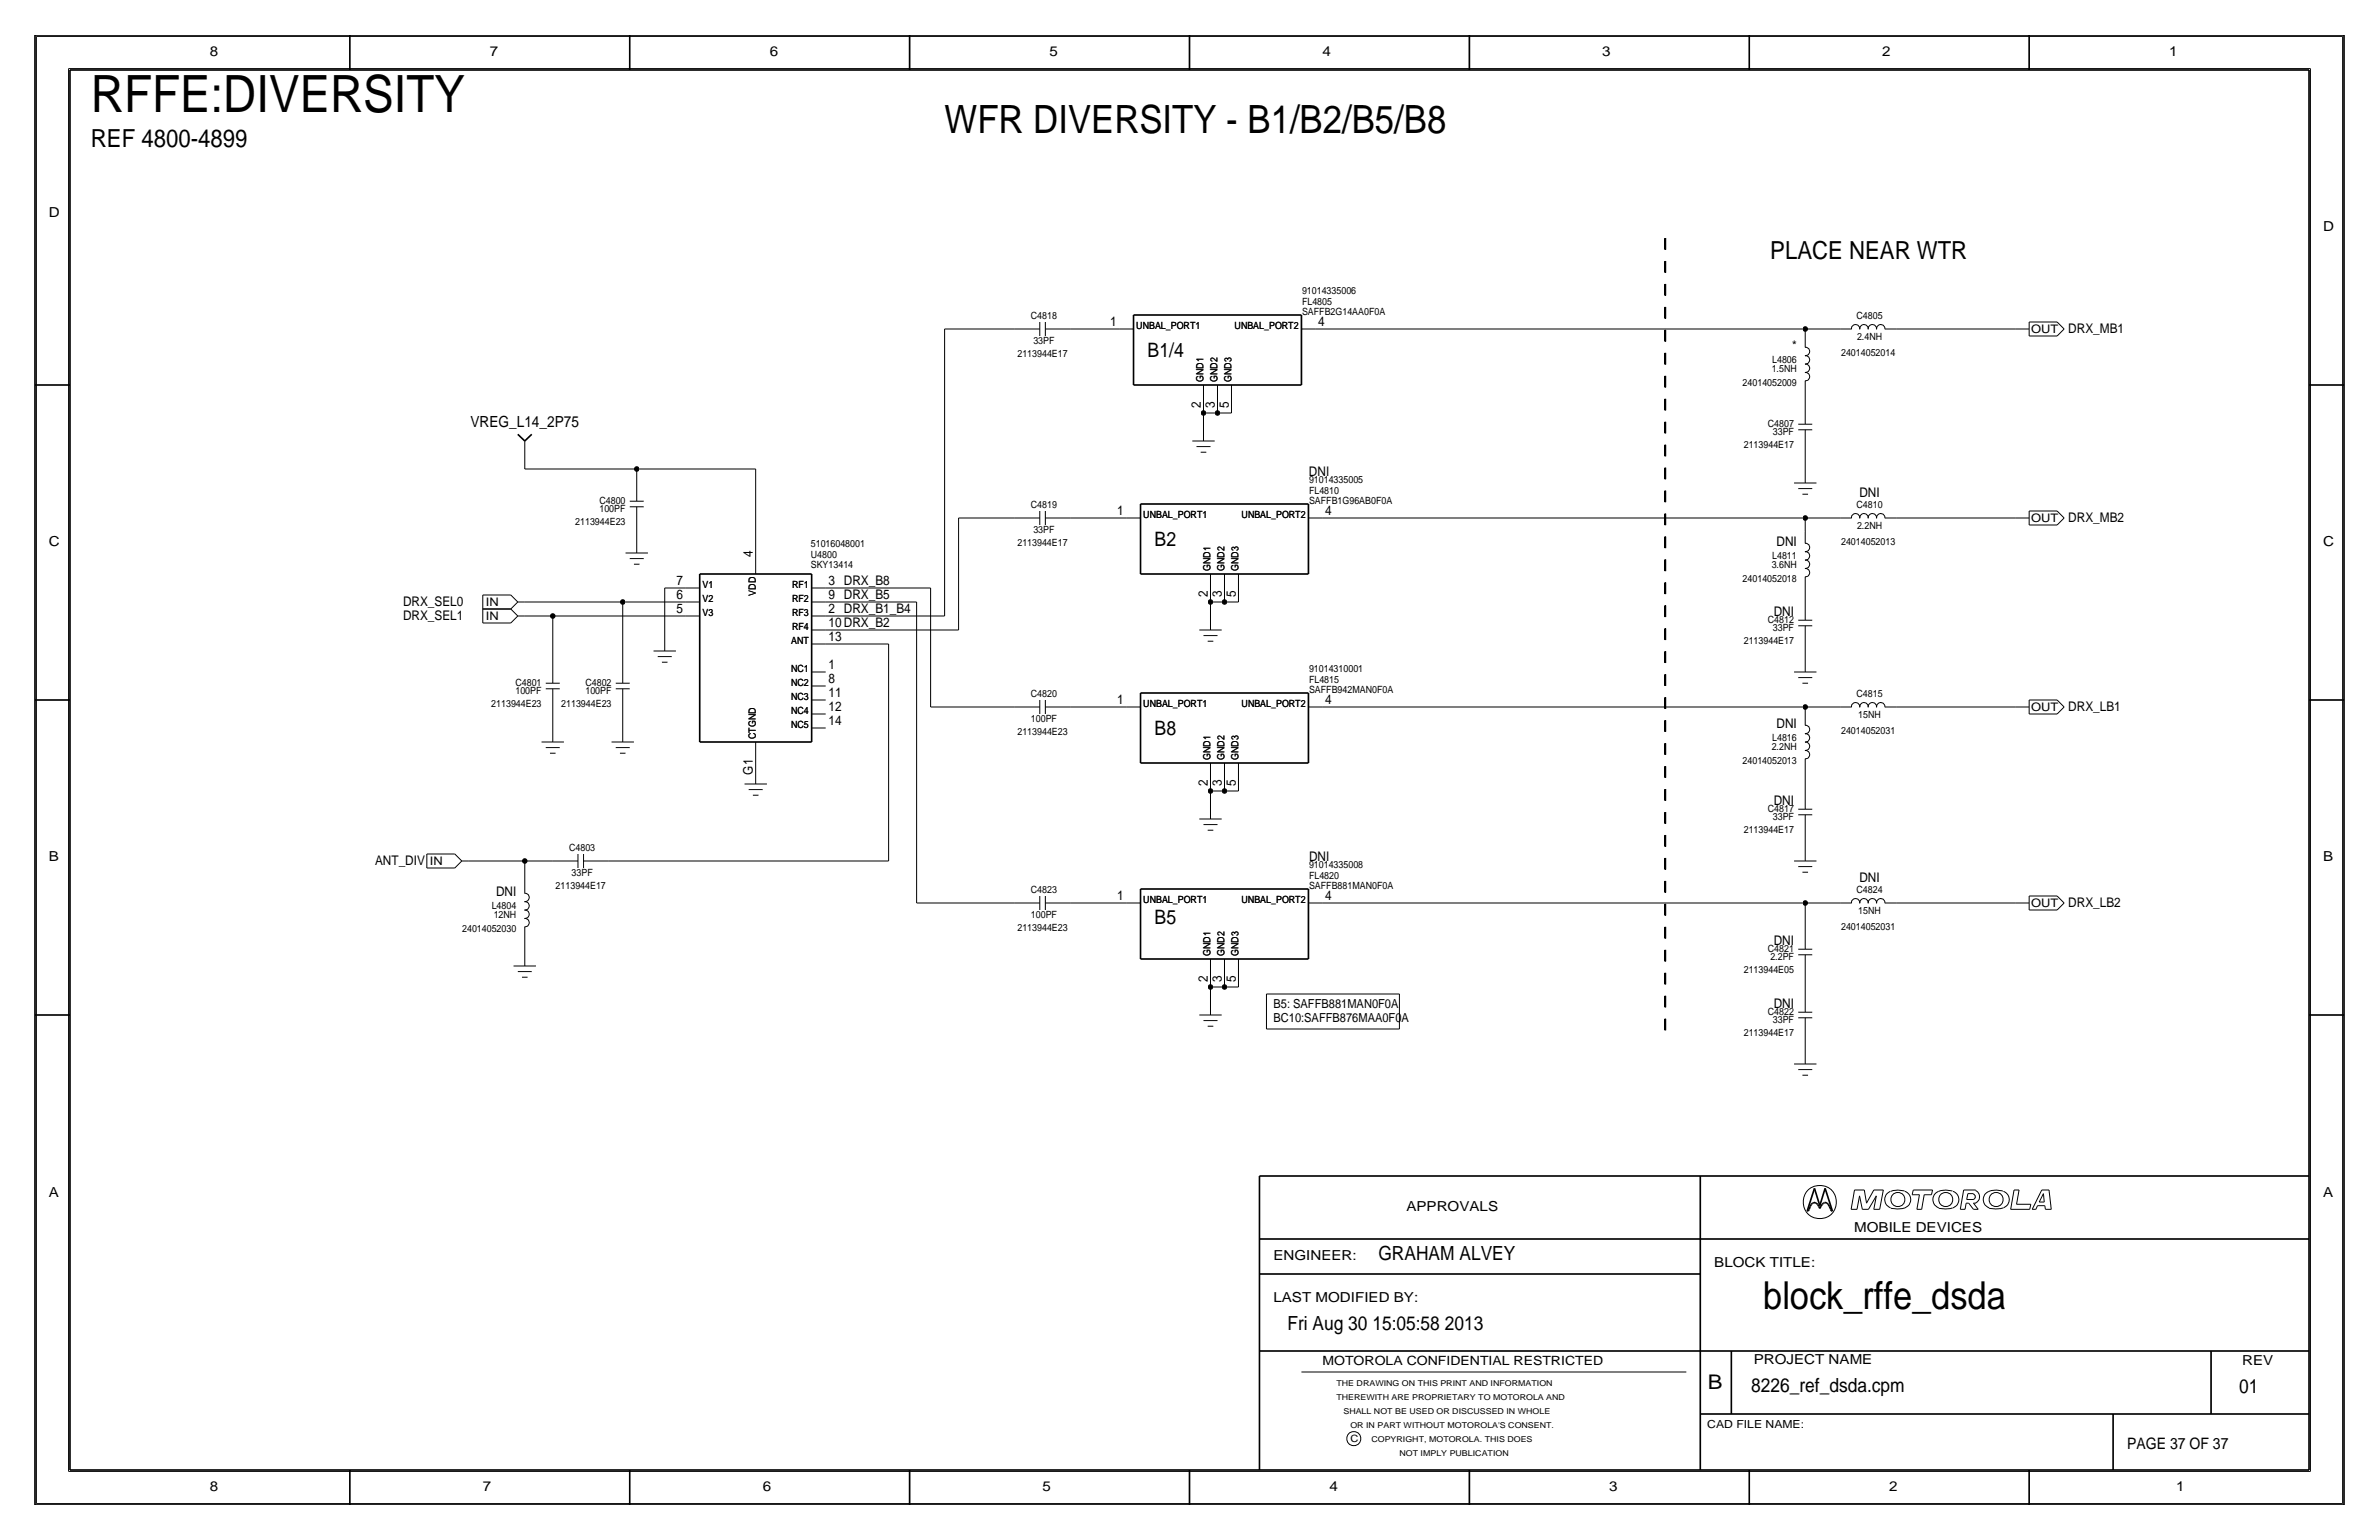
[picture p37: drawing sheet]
<svg xmlns="http://www.w3.org/2000/svg" width="432mm" height="279mm" viewBox="0 0 432 279" stroke-linecap="round" stroke-linejoin="round" font-family="sans-serif">
<defs><g id="words">
<text font-size="9.3" x="16.5" y="20.3">RFFE:DIVERSITY</text>
<text font-size="7.1" x="171.4" y="24.1">WFR DIVERSITY - B1/B2/B5/B8</text>
<text font-size="7" x="320" y="237.5">block_rffe_dsda</text>
<g font-size="4.5">
<text x="16.5" y="26.7">REF 4800-4899</text>
<text x="321.3" y="47">PLACE NEAR WTR</text>
</g>
<text font-size="3.7" x="310" y="252.1">B</text>
<g font-size="3.6">
<text x="208.3" y="64.8">B1/4</text>
<text x="209.5" y="99.1">B2</text>
<text x="209.5" y="133.3">B8</text>
<text x="209.5" y="167.6">B5</text>
</g>
<g font-size="3.5">
<text x="250.2" y="228.6">GRAHAM ALVEY</text>
<text x="233.7" y="241.3">Fri Aug 30 15:05:58 2013</text>
<text x="317.9" y="252.6">8226_ref_dsda.cpm</text>
<text x="406.4" y="252.7">01</text>
</g>
<text font-size="2.9" x="386.1" y="262.9">PAGE 37 OF 37</text>
<text font-size="2.8" x="85.4" y="77.5">VREG_L14_2P75</text>
<g font-size="2.5">
<text x="38.1" y="10.2">8</text>
<text x="88.9" y="10.2">7</text>
<text x="139.7" y="10.2">6</text>
<text x="190.5" y="10.2">5</text>
<text x="240" y="10.2">4</text>
<text x="290.8" y="10.2">3</text>
<text x="341.6" y="10.2">2</text>
<text x="393.7" y="10.2">1</text>
<text x="8.9" y="39.4">D</text>
<text x="421.6" y="41.9">D</text>
<text x="8.9" y="99.1">C</text>
<text x="421.6" y="99.1">C</text>
<text x="8.9" y="156.2">B</text>
<text x="421.6" y="156.2">B</text>
<text x="8.9" y="217.2">A</text>
<text x="255.3" y="219.7">APPROVALS</text>
<text x="421.6" y="217.2">A</text>
<text x="336.5" y="223.5">MOBILE DEVICES</text>
<text x="231.1" y="228.6">ENGINEER:</text>
<text x="311.1" y="229.9">BLOCK TITLE:</text>
<text x="231.1" y="236.2">LAST MODIFIED BY:</text>
<text x="318.3" y="247.5">PROJECT NAME</text>
<text x="407" y="247.6">REV</text>
<text x="38.1" y="270.5">8</text>
<text x="87.6" y="270.5">7</text>
<text x="138.4" y="270.5">6</text>
<text x="189.2" y="270.5">5</text>
<text x="241.3" y="270.5">4</text>
<text x="292.1" y="270.5">3</text>
<text x="342.9" y="270.5">2</text>
<text x="395" y="270.5">1</text>
</g>
<g font-size="2.4">
<text x="201.5" y="59.2">1</text>
<text x="239.3" y="59.2">4</text>
<text x="325.3" y="63.5">*</text>
<text x="375.4" y="60.5">DRX_MB1</text>
<text x="217.9" y="74.1" transform="rotate(-90 217.9 74.1)">2</text>
<text x="220.5" y="74.1" transform="rotate(-90 220.5 74.1)">3</text>
<text x="223" y="74.1" transform="rotate(-90 223 74.1)">5</text>
<text x="237.6" y="86.4">DNI</text>
<text x="202.8" y="93.5">1</text>
<text x="240.5" y="93.5">4</text>
<text x="337.5" y="90.2">DNI</text>
<text x="375.4" y="94.7">DRX_MB2</text>
<text x="136.7" y="101.1" transform="rotate(-90 136.7 101.1)">4</text>
<text x="322.4" y="99.1">DNI</text>
<text x="122.8" y="106.2">7</text>
<text x="150.4" y="106.2">3 DRX_B8</text>
<text x="73.2" y="110">DRX_SEL0</text>
<text x="73.2" y="112.5">DRX_SEL1</text>
<text x="122.8" y="111.3">5</text>
<text x="122.8" y="108.7">6</text>
<text x="150.4" y="113.8">10DRX_B2</text>
<text x="150.4" y="111.2">2 DRX_B1_B4</text>
<text x="150.4" y="108.7">9 DRX_B5</text>
<text x="219.2" y="108.4" transform="rotate(-90 219.2 108.4)">2</text>
<text x="221.7" y="108.4" transform="rotate(-90 221.7 108.4)">3</text>
<text x="224.3" y="108.4" transform="rotate(-90 224.3 108.4)">5</text>
<text x="321.9" y="111.8">DNI</text>
<text x="150.4" y="116.3">13</text>
<text x="150.4" y="123.9">8</text>
<text x="150.4" y="121.4">1</text>
<text x="150.4" y="131.6">14</text>
<text x="150.4" y="129">12</text>
<text x="150.4" y="126.5">11</text>
<text x="202.8" y="127.8">1</text>
<text x="240.5" y="127.8">4</text>
<text x="375.4" y="129">DRX_LB1</text>
<text x="322.4" y="132.1">DNI</text>
<text x="136.7" y="140.5" transform="rotate(-90 136.7 140.5)">G1</text>
<text x="219.2" y="142.7" transform="rotate(-90 219.2 142.7)">2</text>
<text x="221.7" y="142.7" transform="rotate(-90 221.7 142.7)">3</text>
<text x="224.3" y="142.7" transform="rotate(-90 224.3 142.7)">5</text>
<text x="321.9" y="146.1">DNI</text>
<text x="68.1" y="157">ANT_DIV</text>
<text x="237.6" y="156.2">DNI</text>
<text x="337.5" y="160">DNI</text>
<text x="90" y="162.6">DNI</text>
<text x="202.8" y="163.3">1</text>
<text x="240.5" y="163.3">4</text>
<text x="375.4" y="164.6">DRX_LB2</text>
<text x="321.9" y="171.5">DNI</text>
<text x="219.2" y="178.2" transform="rotate(-90 219.2 178.2)">2</text>
<text x="221.7" y="178.2" transform="rotate(-90 221.7 178.2)">3</text>
<text x="224.3" y="178.2" transform="rotate(-90 224.3 178.2)">5</text>
<text x="321.9" y="182.9">DNI</text>
</g>
<g font-size="2.3">
<text x="231.1" y="185.4">BC10:SAFFB876MAA0F0A</text>
<text x="231.1" y="182.9">B5: SAFFB881MAN0F0A</text>
<text x="240" y="247.6">MOTOROLA CONFIDENTIAL RESTRICTED</text>
</g>
<g font-size="2.1">
<text x="368.7" y="60.5">OUT</text>
<text x="368.7" y="94.8">OUT</text>
<text x="88.2" y="112.5">IN</text>
<text x="88.2" y="109.9">IN</text>
<text x="368.7" y="129.1">OUT</text>
<text x="78" y="156.9">IN</text>
<text x="368.7" y="164.6">OUT</text>
</g>
<text font-size="2" x="309.9" y="259.1">CAD FILE NAME:</text>
<g font-size="1.8">
<text x="236.3" y="53.3">91014335006</text>
<text x="187.1" y="57.9">C4818</text>
<text x="206.2" y="59.7">UNBAL_PORT1</text>
<text x="224.1" y="59.7">UNBAL_PORT2</text>
<text x="236.3" y="55.3">FL4805</text>
<text x="236.3" y="57.2">SAFFB2G14AA0F0A</text>
<text x="337" y="57.9">C4805</text>
<text x="184.7" y="64.8">2113944E17</text>
<text x="187.6" y="62.5">33PF</text>
<text x="321.7" y="65.8">L4806</text>
<text x="334.2" y="64.5">24014052014</text>
<text x="337.1" y="61.7">2.4NH</text>
<text x="218.4" y="69.3" transform="rotate(-90 218.4 69.3)">GND1</text>
<text x="221" y="69.3" transform="rotate(-90 221 69.3)">GND2</text>
<text x="223.5" y="69.3" transform="rotate(-90 223.5 69.3)">GND3</text>
<text x="316.3" y="70.1">24014052009</text>
<text x="321.6" y="67.6">1.5NH</text>
<text x="320.9" y="77.5">C4807</text>
<text x="316.5" y="81.3">2113944E17</text>
<text x="321.8" y="79">33PF</text>
<text x="237.6" y="89.6">FL4810</text>
<text x="237.6" y="87.6">91014335005</text>
<text x="104.4" y="95.2">2113944E23</text>
<text x="108.8" y="91.4">C4800</text>
<text x="108.8" y="93">100PF</text>
<text x="187.1" y="92.2">C4819</text>
<text x="207.5" y="94">UNBAL_PORT1</text>
<text x="225.4" y="94">UNBAL_PORT2</text>
<text x="237.6" y="91.4">SAFFB1G96AB0F0A</text>
<text x="337" y="92.2">C4810</text>
<text x="147.2" y="99.3">51016048001</text>
<text x="147.2" y="101.2">U4800</text>
<text x="184.7" y="99.1">2113944E17</text>
<text x="187.6" y="96.8">33PF</text>
<text x="321.7" y="101.4">L4811</text>
<text x="334.2" y="98.8">24014052013</text>
<text x="337.1" y="96">2.2NH</text>
<text x="127.5" y="106.7">V1</text>
<text x="143.8" y="106.7">RF1</text>
<text x="147.2" y="103.1">SKY13414</text>
<text x="219.7" y="103.6" transform="rotate(-90 219.7 103.6)">GND1</text>
<text x="222.3" y="103.6" transform="rotate(-90 222.3 103.6)">GND2</text>
<text x="224.8" y="103.6" transform="rotate(-90 224.8 103.6)">GND3</text>
<text x="316.3" y="105.7">24014052018</text>
<text x="321.6" y="103.1">3.6NH</text>
<text x="127.5" y="111.8">V3</text>
<text x="127.5" y="109.2">V2</text>
<text x="137.2" y="108" transform="rotate(-90 137.2 108)">VDD</text>
<text x="143.8" y="111.8">RF3</text>
<text x="143.8" y="109.2">RF2</text>
<text x="320.9" y="113">C4812</text>
<text x="143.6" y="116.8">ANT</text>
<text x="143.8" y="114.3">RF4</text>
<text x="316.5" y="116.8">2113944E17</text>
<text x="321.8" y="114.6">33PF</text>
<text x="93.6" y="124.5">C4801</text>
<text x="93.6" y="126">100PF</text>
<text x="106.3" y="124.5">C4802</text>
<text x="106.3" y="126">100PF</text>
<text x="143.6" y="121.9">NC1</text>
<text x="143.6" y="124.5">NC2</text>
<text x="237.6" y="123.9">FL4815</text>
<text x="237.6" y="125.7">SAFFB942MAN0F0A</text>
<text x="237.6" y="121.9">91014310001</text>
<text x="89.2" y="128.3">2113944E23</text>
<text x="101.9" y="128.3">2113944E23</text>
<text x="143.6" y="127">NC3</text>
<text x="143.6" y="129.5">NC4</text>
<text x="187.1" y="126.5">C4820</text>
<text x="187.1" y="131.1">100PF</text>
<text x="207.5" y="128.3">UNBAL_PORT1</text>
<text x="225.4" y="128.3">UNBAL_PORT2</text>
<text x="337" y="126.5">C4815</text>
<text x="337.3" y="130.3">15NH</text>
<text x="137.2" y="134.1" transform="rotate(-90 137.2 134.1)">CTGND</text>
<text x="143.6" y="132.1">NC5</text>
<text x="184.7" y="133.4">2113944E23</text>
<text x="219.7" y="137.9" transform="rotate(-90 219.7 137.9)">GND1</text>
<text x="222.3" y="137.9" transform="rotate(-90 222.3 137.9)">GND2</text>
<text x="224.8" y="137.9" transform="rotate(-90 224.8 137.9)">GND3</text>
<text x="321.6" y="136.1">2.2NH</text>
<text x="321.7" y="134.4">L4816</text>
<text x="334.2" y="133.1">24014052031</text>
<text x="316.3" y="138.7">24014052013</text>
<text x="320.9" y="147.3">C4817</text>
<text x="321.8" y="148.8">33PF</text>
<text x="103.3" y="154.4">C4803</text>
<text x="316.5" y="151.1">2113944E17</text>
<text x="100.8" y="161.3">2113944E17</text>
<text x="103.7" y="159">33PF</text>
<text x="237.6" y="159.5">FL4820</text>
<text x="237.6" y="157.5">91014335008</text>
<text x="237.6" y="161.3">SAFFB881MAN0F0A</text>
<text x="89.3" y="164.9">L4804</text>
<text x="89.6" y="166.6">12NH</text>
<text x="187.1" y="166.6">100PF</text>
<text x="187.1" y="162.1">C4823</text>
<text x="207.5" y="163.8">UNBAL_PORT1</text>
<text x="225.4" y="163.8">UNBAL_PORT2</text>
<text x="337" y="162.1">C4824</text>
<text x="337.3" y="165.9">15NH</text>
<text x="83.9" y="169.2">24014052030</text>
<text x="184.7" y="168.9">2113944E23</text>
<text x="219.7" y="173.5" transform="rotate(-90 219.7 173.5)">GND1</text>
<text x="222.3" y="173.5" transform="rotate(-90 222.3 173.5)">GND2</text>
<text x="224.8" y="173.5" transform="rotate(-90 224.8 173.5)">GND3</text>
<text x="320.9" y="172.7">C4821</text>
<text x="334.2" y="168.7">24014052031</text>
<text x="316.5" y="176.5">2113944E05</text>
<text x="321.3" y="174.2">2.2PF</text>
<text x="320.9" y="184.1">C4822</text>
<text x="321.8" y="185.7">33PF</text>
<text x="316.5" y="188">2113944E17</text>
<text x="245.1" y="261.6">C</text>
</g>
<g font-size="1.5">
<text x="242.6" y="251.5">THE DRAWING ON THIS PRINT AND INFORMATION</text>
<text x="242.6" y="254">THEREWITH ARE PROPRIETARY TO MOTOROLA AND</text>
<text x="243.8" y="256.5">SHALL NOT BE USED OR DISCUSSED IN WHOLE</text>
<text x="245.1" y="259.1">OR IN PART WITHOUT MOTOROLA'S CONSENT.</text>
<text x="248.9" y="261.6">COPYRIGHT, MOTOROLA. THIS DOES</text>
<text x="254" y="264.2">NOT IMPLY PUBLICATION</text>
</g>
</g></defs>
<g fill="none" stroke="#000" stroke-width=".3">
<path d="M6.3 6.3v266.7zM6.4 6.3h419zM12.7 12.7h406.4zM12.7 12.7v254zM63.5 6.3v6.4zM114.3 6.3v6.4zM165.1 6.3v6.4zM215.9 6.3v6.4zM266.7 6.3v6.4zM317.5 6.3v6.4zM368.3 6.3v6.4zM419.1 12.7v254z"/>
<path d="M425.4 6.3v266.7zM205.7 57.2h30.5zM205.7 57.1v12.7zM236.2 57.2v12.7zM6.3 69.8h6.4zM94 78.8l1.2 1.2zM205.7 69.8h30.5zM419.1 69.8h6.3zM95.3 80l1.2-1.2zM207 91.4v12.7zM207 91.4h30.5zM237.5 91.4v12.7z"/>
<path d="M127 104.1v30.5zM127 104.1h20.3zM147.3 104.1v30.5zM207 104.1h30.5zM6.3 127h6.4zM127 134.6h20.3zM207 125.7v12.7zM207 138.4h30.5zM207 125.7h30.5zM237.5 125.7v12.7zM419.1 127h6.3zM207 161.3v12.7z"/>
<path d="M207 174h30.5zM207 161.3h30.5zM237.5 161.3v12.7zM6.3 184.1h6.4zM419.1 184.1h6.3zM228.6 213.4v53.3zM228.6 213.4h190.5zM308.6 213.4v53.3zM328 219.7h.2zM328.4 219.4l-.2 .3zM328.6 218.8l-.2 .6zM328.8 218.5l-.2 .3z"/>
<path d="M329 218.3l.2-.1zM329 218.3l-.2 .2zM329.2 218.2h.2zM329.3 215.6l-1.3 4.1zM329.3 215.6l1 3.1zM329.4 218.2l.2 .1zM329.6 218.3l.3 .2zM329.9 218.5l.2 .3zM330.1 218.8l.2 .5zM330.5 218.8l-.2 .5zM330.8 218.5l-.3 .3zM331 218.3l-.2 .2z"/>
<path d="M331 218.3l.2-.1zM331.2 218.2h.2zM331.3 215.6l1.3 4.1zM331.3 215.6l-1 3.1zM331.4 218.2l.2 .1zM331.6 218.3l.2 .2zM331.8 218.5l.2 .3zM332 218.8l.3 .6zM332.3 219.4l.1 .3zM332.4 219.7h.2zM228.6 231.1h80zM228.6 224.8h190.5z"/>
<path d="M228.6 245.1h190.5zM308.6 256.5h110.5zM314.2 245.1v11.4zM383.5 256.5v10.2zM401.3 245.1v11.4zM6.4 273h419zM12.7 266.7h406.4zM63.5 266.7v6.3zM114.3 266.7v6.3zM165.1 266.7v6.3zM215.9 266.7v6.3zM266.7 266.7v6.3z"/>
<path d="M317.5 266.7v6.3zM368.3 266.7v6.3z"/>
</g>
<g fill="none" stroke="#000" stroke-width=".18">
<path d="M6.6 6.6h418.6zM6.6 6.6v266.2zM12.4 12.4v254.6zM12.4 12.4h407zM419.4 12.4v254.6zM425.2 6.6v266.2zM171.4 59.7v52.1zM171.4 59.7h12.7zM184.1 59.7h4.6zM188.7 58.4v2.6zM189.7 59.7h4.6zM189.7 58.4v2.6z"/>
<path d="M194.3 59.7h8.9zM203.2 59.7h2.5zM236.2 59.7h2.6zM238.8 59.7h88.9zM327.7 59.7h6.3zM327.7 59.7v1.3zM334 59.7h2zM336 59.7a.75 .75 0 0 1 .8-.8 .75 .75 0 0 1 .7 .8M337.6 59.7a.75 .75 0 0 1 .7-.8 .75 .75 0 0 1 .7 .8M339.1 59.7a.75 .75 0 0 1 .7-.8 .75 .75 0 0 1 .8 .8M340.6 59.7a.75 .75 0 0 1 .8-.8 .75 .75 0 0 1 .7 .8M342.1 59.7h2.1z"/>
<path d="M344.2 59.7h21.6zM365.8 59.7h2.5zM368.3 58.4h5.1zM368.3 58.4v2.6zM373.4 58.4l1.3 1.3zM374.6 59.7l-1.2 1.3zM218.4 74.9h2.6zM218.4 74.9v2.6zM218.4 72.4v2.5zM218.4 77.5v2.5zM218.4 69.9v2.5zM221 72.4v2.5z"/>
<path d="M221 74.9h2.5zM221 69.9v2.5zM223.5 72.4v2.5zM223.5 69.9v2.5zM326.4 77h2.5zM326.4 78h2.5zM327.6 63a.75 .75 0 0 1 .9 .8 .75 .75 0 0 1-.9 .7M327.6 66.1a.75 .75 0 0 1 .9 .7 .75 .75 0 0 1-.9 .8M327.6 67.6a.75 .75 0 0 1 .9 .8 .75 .75 0 0 1-.9 .7M327.6 64.6a.75 .75 0 0 1 .9 .7 .75 .75 0 0 1-.9 .7M327.7 71.1v1.3zM327.7 69.1v2z"/>
<path d="M327.7 61v2zM327.7 78v4.5zM327.7 72.4v4.6zM368.3 61h5.1zM95.2 85.1h20.4zM95.2 82.5v2.6zM95.2 80v2.5zM114.3 90.9h2.5zM114.3 91.9h2.5zM115.6 85.1h21.6zM115.6 85.1v1.3zM115.6 96.5v1.3z"/>
<path d="M115.6 91.9v4.6zM115.6 86.4v4.5zM115.6 97.8v2.5zM137.2 85.1v16.5zM174 94v20.3zM174 94h10.2zM184.1 94h4.6zM188.7 92.7v2.5zM189.7 94h4.6zM189.7 92.7v2.5zM194.3 94h10.2zM204.5 94h2.5z"/>
<path d="M216.4 80h4.1zM217.2 81h2.5zM217.9 82h1zM237.5 94h2.5zM240 94h87.7zM325.6 87.6h4.1zM326.4 88.6h2.5zM327.2 89.7h1zM327.6 98.6a.75 .75 0 0 1 .9 .7 .75 .75 0 0 1-.9 .8M327.7 94h6.3zM327.7 94v2.5zM327.7 82.5v2.6z"/>
<path d="M327.7 85.1v2.5zM327.7 96.5v2.1zM334 94h2zM336 94a.75 .75 0 0 1 .8-.8 .75 .75 0 0 1 .7 .8M337.6 94a.75 .75 0 0 1 .7-.8 .75 .75 0 0 1 .7 .8M339.1 94a.75 .75 0 0 1 .7-.8 .75 .75 0 0 1 .8 .8M340.6 94a.75 .75 0 0 1 .8-.8 .75 .75 0 0 1 .7 .8M342.1 94h2.1zM344.2 94h21.6zM365.8 94h2.5zM368.3 92.7h5.1zM368.3 95.2h5.1z"/>
<path d="M368.3 92.7v2.5zM373.4 92.7l1.3 1.3zM374.6 94l-1.2 1.3zM87.6 110.5h5.1zM87.6 110.5v2.5zM87.6 113h5.1zM87.6 107.9h5.1zM87.6 108v2.5zM92.7 110.5l1.3 1.3zM92.7 107.9l1.3 1.3zM94 111.8l-1.3 1.2zM94 109.2l-1.3 1.3z"/>
<path d="M94 111.8h1.2zM94 109.2h1.2zM95.2 109.2h17.8zM95.2 111.8h5.1zM100.3 111.8h24.2zM100.3 111.8v7.6zM100.3 119.4v4.6zM113 109.2h11.5zM113 109.2v10.2zM113 119.4v4.6zM113.5 100.3h4.1zM114.3 101.3h2.5z"/>
<path d="M115.1 102.4h1zM118.6 118.1h4.1zM119.4 119.1h2.5zM120.6 106.7h3.9zM120.6 106.7v8.9zM120.6 115.6v2.5zM124.5 106.7h2.5zM124.5 109.2h2.5zM124.5 111.8h2.5zM137.2 101.6v2.5zM147.3 109.2h2.6zM147.3 111.8h2.6z"/>
<path d="M147.3 114.3h2.6zM147.3 106.7h2.6zM147.3 116.8h2.6zM149.9 106.7h19zM149.9 109.2h16.5zM149.9 111.8h21.5zM149.9 114.3h24.1zM149.9 116.8h11.4zM161.3 116.8v39.4zM166.4 109.2v54.6zM168.9 106.7v21.6zM217.7 114.3h4z"/>
<path d="M218.4 115.3h2.6zM219.2 116.3h1zM219.7 109.2h2.5zM219.7 106.7v2.5zM219.7 109.2v2.6zM219.7 111.8v2.5zM219.7 104.1v2.6zM222.2 109.2h2.6zM222.2 106.7v2.5zM222.2 104.1v2.6zM224.8 106.7v2.5zM224.8 104.1v2.6z"/>
<path d="M326.4 112.5h2.5zM326.4 113.5h2.5zM327.6 101.7a.75 .75 0 0 1 .9 .7 .75 .75 0 0 1-.9 .7M327.6 103.2a.75 .75 0 0 1 .9 .7 .75 .75 0 0 1-.9 .7M327.6 100.1a.75 .75 0 0 1 .9 .8 .75 .75 0 0 1-.9 .7M327.7 106.7v1.2zM327.7 118.1v1.3zM327.7 104.6v2.1zM327.7 113.5v4.6zM327.7 107.9v4.6zM327.7 119.4v2.5zM98.3 134.6h4.1z"/>
<path d="M99.1 124h2.5zM99.1 125h2.5zM99.1 135.6h2.5zM99.8 136.7h1zM100.3 129.5v2.6zM100.3 125v4.5zM100.3 132.1v2.5zM111 134.6h4.1zM111.8 124h2.5zM111.8 125h2.5zM111.8 135.6h2.5zM112.5 136.7h1z"/>
<path d="M113 129.5v2.6zM113 125v4.5zM113 132.1v2.5zM120.1 120.1h1.1zM137.2 137.2v2.5zM137.2 139.7v2.5zM137.2 134.6v2.6zM147.3 132.1h2.6zM147.3 129.5h2.6zM147.3 127h2.6zM147.3 124.5h2.6zM147.3 121.9h2.6z"/>
<path d="M168.9 128.3h15.2zM184.1 128.3h4.6zM188.7 127v2.5zM189.7 128.3h4.6zM189.7 127v2.5zM194.3 128.3h10.2zM204.5 128.3h2.5zM219.7 138.4v2.6zM222.2 138.4v2.6zM224.8 138.4v2.6zM237.5 128.3h2.5zM240 128.3h87.7z"/>
<path d="M325.6 121.9h4.1zM326.4 122.9h2.5zM327.2 124h1zM327.6 131.6a.75 .75 0 0 1 .9 .8 .75 .75 0 0 1-.9 .7M327.6 134.7a.75 .75 0 0 1 .9 .7 .75 .75 0 0 1-.9 .7M327.6 136.2a.75 .75 0 0 1 .9 .7 .75 .75 0 0 1-.9 .8M327.6 133.1a.75 .75 0 0 1 .9 .8 .75 .75 0 0 1-.9 .7M327.7 139.7v2.5zM327.7 128.3h6.3zM327.7 128.3v1.2zM327.7 137.7v2zM327.7 129.5v2.1z"/>
<path d="M334 128.3h2zM336 128.3a.75 .75 0 0 1 .8-.8 .75 .75 0 0 1 .7 .8M337.6 128.3a.75 .75 0 0 1 .7-.8 .75 .75 0 0 1 .7 .8M339.1 128.3a.75 .75 0 0 1 .7-.8 .75 .75 0 0 1 .8 .8M340.6 128.3a.75 .75 0 0 1 .8-.8 .75 .75 0 0 1 .7 .8M342.1 128.3h2.1zM344.2 128.3h21.6zM365.8 128.3h2.5zM368.3 127h5.1zM368.3 129.5h5.1zM368.3 127v2.5zM373.4 127l1.3 1.3z"/>
<path d="M374.6 128.3l-1.2 1.2zM77.5 154.9h5.1zM77.5 154.9v2.6zM77.5 157.5h5.1zM82.5 154.9l1.3 1.3zM83.8 156.2h1.3zM83.8 156.2l-1.2 1.3zM85.1 156.2h10.1zM95.2 156.2h5.1zM95.2 156.2v3.8zM100.3 156.2h4.6zM104.9 154.9v2.6z"/>
<path d="M105.9 156.2h4.6zM105.9 154.9v2.6zM110.5 156.2h50.8zM135.1 142.2h4.1zM135.9 143.3h2.5zM136.7 144.3h1zM217.7 148.6h4zM218.4 149.6h2.6zM219.2 150.6h1zM219.7 143.5h2.5zM219.7 141v2.5zM219.7 143.5v2.5z"/>
<path d="M219.7 146.1v2.5zM222.2 143.5h2.6zM222.2 141v2.5zM224.8 141v2.5zM325.6 156.2h4.1zM326.4 146.8h2.5zM326.4 147.8h2.5zM326.4 157.2h2.5zM327.2 158.2h1zM327.7 152.4v1.3zM327.7 147.8v4.6zM327.7 142.2v4.6z"/>
<path d="M327.7 153.7v2.5zM93.2 175.3h4.1zM94 176.3h2.5zM94.7 177.3h1.1zM95.2 162.1a.75 .75 0 0 1 .9 .7 .75 .75 0 0 1-.9 .8M95.2 165.2a.75 .75 0 0 1 .9 .7 .75 .75 0 0 1-.9 .7M95.2 166.7a.75 .75 0 0 1 .9 .7 .75 .75 0 0 1-.9 .7M95.2 163.6a.75 .75 0 0 1 .9 .8 .75 .75 0 0 1-.9 .7M95.2 170.2v2.5zM95.2 168.1v2.1zM95.2 160v2.1zM95.2 172.7v2.6z"/>
<path d="M166.4 163.8h17.8zM184.1 163.8h4.6zM188.7 162.6v2.5zM189.7 163.8h4.6zM189.7 162.6v2.5zM194.3 163.8h10.2zM204.5 163.8h2.5zM219.7 179.1h2.5zM219.7 179.1v2.5zM219.7 176.5v2.6zM219.7 174v2.5zM222.2 179.1h2.6z"/>
<path d="M222.2 176.5v2.6zM222.2 174v2.5zM224.8 176.5v2.6zM224.8 174v2.5zM237.5 163.8h2.5zM240 163.8h87.7zM326.4 172.2h2.5zM326.4 173.2h2.5zM327.7 163.8h6.3zM327.7 163.8v3.8zM327.7 177.8v1.3zM327.7 173.2v4.6z"/>
<path d="M327.7 167.6v4.6zM327.7 179.1v4.5zM334 163.8h2zM336 163.9a.75 .75 0 0 1 .8-.9 .75 .75 0 0 1 .7 .9M337.6 163.9a.75 .75 0 0 1 .7-.9 .75 .75 0 0 1 .7 .9M339.1 163.9a.75 .75 0 0 1 .7-.9 .75 .75 0 0 1 .8 .9M340.6 163.9a.75 .75 0 0 1 .8-.9 .75 .75 0 0 1 .7 .9M342.1 163.8h2.1zM344.2 163.8h21.6zM365.8 163.8h2.5zM368.3 162.6h5.1zM368.3 165.1h5.1z"/>
<path d="M368.3 162.6v2.5zM373.4 162.6l1.3 1.2zM374.6 163.8l-1.2 1.3zM217.7 184.1h4zM218.4 185.2h2.6zM219.2 186.2h1zM219.7 181.6v2.5zM229.9 186.7h24.1zM229.9 180.3v6.4zM229.9 180.3h24.1zM254 180.3v6.4zM325.6 193h4.1z"/>
<path d="M326.4 183.6h2.5zM326.4 184.7h2.5zM326.4 194.1h2.5zM327.2 195.1h1zM327.7 189.2v1.3zM327.7 184.7v4.5zM327.7 190.5v2.5zM336 219.4h1.1zM336.6 215.9h1.8zM336.6 215.9l-.6 3.5zM337.5 217l-.4 2.4zM337.5 217l.5 2.4z"/>
<path d="M338 219.4h1.1zM338.4 215.9l.4 2.4zM340.1 219.4h1.1zM340.1 215.9h1.7zM340.1 215.9l-1.3 2.4zM340.6 217l-1.5 2.4zM340.6 217l-.5 2.4zM341.8 215.9l-.6 3.5zM343.1 216.2a1.6 1.6 0 0 0-1 1.5 1.6 1.6 0 0 0 1.1 1.5M345.7 216.1h-.2a4 4 0 0 0-2.3 .1M345.7 216.2a1.59 1.59 0 0 1 1.1 1.5 1.59 1.59 0 0 1-1.1 1.5 5.1 5.1 0 0 1-2.5 0M347.1 216.8h1.3z"/>
<path d="M347.3 215.9l-.2 .9zM347.3 215.9h3.5zM347.9 219.4h.9zM348.4 216.8l-.5 2.6zM349.2 216.8l-.4 2.6zM349.2 216.8h1.4zM350.8 215.9l-.2 .9zM354.4 216.1a3.1 3.1 0 0 0-3.3 .7 1.62 1.62 0 0 0 .8 2.4M354.4 219.2a5.1 5.1 0 0 1-2.5 0M354.5 216.2a1.59 1.59 0 0 1 1 1.5 1.59 1.59 0 0 1-1 1.5M355.8 219.4h.9zM356.4 215.9l-.6 3.5z"/>
<path d="M356.4 215.9h2.2zM356.9 218.3l-.2 1.1zM356.9 218.3h.4zM357 217.6h1.2zM357.2 216.6l-.2 1zM357.2 216.6h1zM357.3 218.3l.9 1.1zM358.1 216.7a.5 .5 0 0 1 .4 .4 .5 .5 0 0 1-.4 .5M358.2 219.4h.9zM358.2 218.3l.9 1.1zM358.2 218.3h.4zM358.5 216a1.24 1.24 0 0 1 .8 1.1 1.24 1.24 0 0 1-.8 1.2"/>
<path d="M363.5 216.1a3.1 3.1 0 0 0-3.3 .7 1.62 1.62 0 0 0 .8 2.4M363.6 219.2a5.1 5.1 0 0 1-2.6 0M363.6 216.2a1.59 1.59 0 0 1 1.1 1.5 1.59 1.59 0 0 1-1.1 1.5M364.9 219.4h3.5zM365.6 215.9h.9zM365.6 215.9l-.7 3.5zM366 218.5h2.6zM366.5 215.9l-.5 2.6zM368.6 218.5l-.2 .9zM368.9 219.4h.6zM369.8 218.7h1.3zM369.8 218.7l-.3 .7z"/>
<path d="M370.1 218.1h.9zM370.6 215.9l-1.7 3.5zM370.6 215.9h1.3zM370.9 216.6l-.8 1.5zM370.9 216.6l.1 1.5zM371.1 218.7l.1 .7zM371.2 219.4h1.1zM371.9 215.9l.4 3.5zM236.2 248.9h69.9zM6.6 272.8h418.6zM12.4 267h407z"/>
<circle cx="330.3" cy="218.1" r="3"/>
<circle cx="344.5" cy="217.6" r="1.28"/>
<circle cx="353.2" cy="217.6" r="1.28"/>
<circle cx="362.3" cy="217.6" r="1.28"/>
<circle cx="245.7" cy="261" r="1.28"/>
</g>
<path d="M302.3 43.2v144.8z" fill="none" stroke="#000" stroke-width=".3" stroke-dasharray="2.1" stroke-linecap="butt"/>
<g fill="#000" stroke="#000" stroke-width=".18">
<circle cx="327.7" cy="59.7" r=".41"/>
<circle cx="218.4" cy="74.9" r=".41"/>
<circle cx="221" cy="74.9" r=".41"/>
<circle cx="115.6" cy="85.1" r=".41"/>
<circle cx="327.7" cy="94" r=".41"/>
<circle cx="100.3" cy="111.8" r=".41"/>
<circle cx="113" cy="109.2" r=".41"/>
<circle cx="219.7" cy="109.2" r=".41"/>
<circle cx="222.2" cy="109.2" r=".41"/>
<circle cx="327.7" cy="128.3" r=".41"/>
<circle cx="95.2" cy="156.2" r=".41"/>
<circle cx="219.7" cy="143.5" r=".41"/>
<circle cx="222.2" cy="143.5" r=".41"/>
<circle cx="219.7" cy="179.1" r=".41"/>
<circle cx="222.2" cy="179.1" r=".41"/>
<circle cx="327.7" cy="163.8" r=".41"/>
</g>
<use href="#words"/>
</svg>
